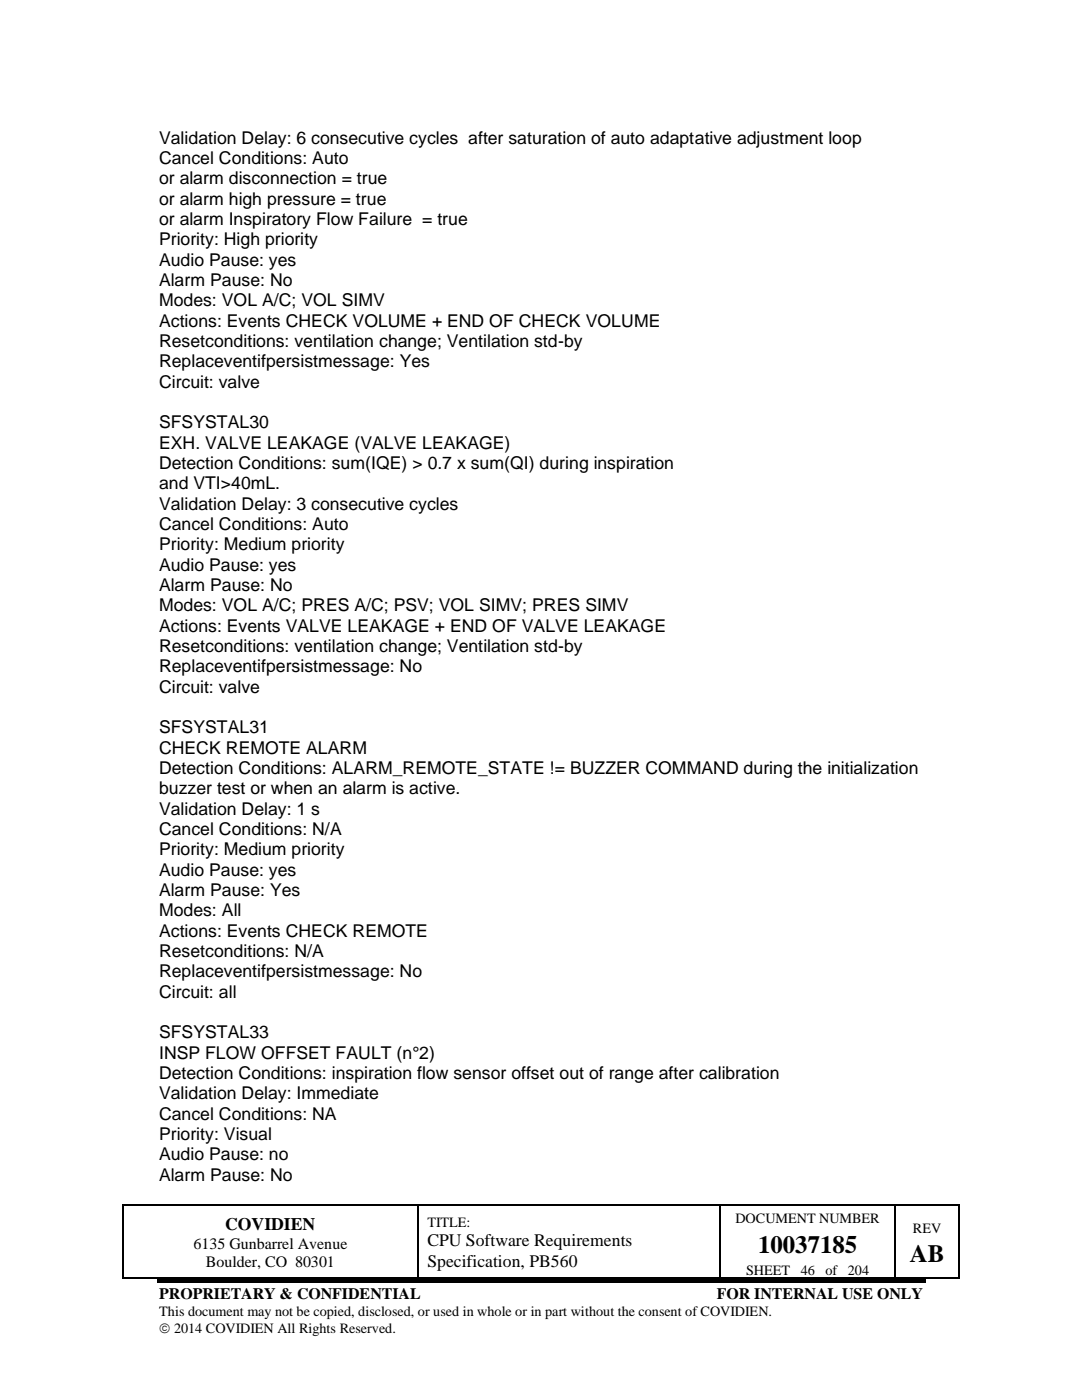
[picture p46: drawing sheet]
<svg xmlns="http://www.w3.org/2000/svg" width="216mm" height="279mm" viewBox="0 0 216 279" stroke-linecap="round" stroke-linejoin="round" font-family="sans-serif">
<defs><g id="words">
<g font-size="5">
<text x="151.3" y="250">10037185</text>
<text x="181.6" y="251.9">AB</text>
</g>
<g font-size="3.5">
<text x="31.8" y="28.7">Validation Delay: 6 consecutive cycles after saturation of auto adaptative adjustment loop</text>
<text x="31.8" y="32.8">Cancel Conditions: Auto</text>
<text x="31.8" y="36.8">or alarm disconnection = true</text>
<text x="31.8" y="40.9">or alarm high pressure = true</text>
<text x="31.8" y="44.9">or alarm Inspiratory Flow Failure = true</text>
<text x="31.8" y="49">Priority: High priority</text>
<text x="31.8" y="53.1">Audio Pause: yes</text>
<text x="31.8" y="57.1">Alarm Pause: No</text>
<text x="31.8" y="61.1">Modes: VOL A/C; VOL SIMV</text>
<text x="31.8" y="65.2">Actions: Events CHECK VOLUME + END OF CHECK VOLUME</text>
<text x="31.8" y="69.3">Resetconditions: ventilation change; Ventilation std-by</text>
<text x="31.8" y="73.3">Replaceventifpersistmessage: Yes</text>
<text x="31.8" y="77.4">Circuit: valve</text>
<text x="31.8" y="85.5">SFSYSTAL30</text>
<text x="31.8" y="89.5">EXH. VALVE LEAKAGE (VALVE LEAKAGE)</text>
<text x="31.8" y="93.6">Detection Conditions: sum(IQE) &gt; 0.7 x sum(QI) during inspiration</text>
<text x="31.8" y="97.7">and VTI&gt;40mL.</text>
<text x="31.8" y="101.7">Validation Delay: 3 consecutive cycles</text>
<text x="31.8" y="105.8">Cancel Conditions: Auto</text>
<text x="31.8" y="109.8">Priority: Medium priority</text>
<text x="31.8" y="113.9">Audio Pause: yes</text>
<text x="31.8" y="118">Alarm Pause: No</text>
<text x="31.8" y="122">Modes: VOL A/C; PRES A/C; PSV; VOL SIMV; PRES SIMV</text>
<text x="31.8" y="126.1">Actions: Events VALVE LEAKAGE + END OF VALVE LEAKAGE</text>
<text x="31.8" y="130.1">Resetconditions: ventilation change; Ventilation std-by</text>
<text x="31.8" y="134.2">Replaceventifpersistmessage: No</text>
<text x="31.8" y="138.2">Circuit: valve</text>
<text x="31.8" y="146.4">SFSYSTAL31</text>
<text x="31.8" y="150.4">CHECK REMOTE ALARM</text>
<text x="31.8" y="154.5">Detection Conditions: ALARM_REMOTE_STATE != BUZZER COMMAND during the initialization</text>
<text x="31.8" y="158.5">buzzer test or when an alarm is active.</text>
<text x="31.8" y="162.6">Validation Delay: 1 s</text>
<text x="31.8" y="166.6">Cancel Conditions: N/A</text>
<text x="31.8" y="170.7">Priority: Medium priority</text>
<text x="31.8" y="174.8">Audio Pause: yes</text>
<text x="31.8" y="178.8">Alarm Pause: Yes</text>
<text x="31.8" y="182.9">Modes: All</text>
<text x="31.8" y="186.9">Actions: Events CHECK REMOTE</text>
<text x="31.8" y="191">Resetconditions: N/A</text>
<text x="31.8" y="195.1">Replaceventifpersistmessage: No</text>
<text x="31.8" y="199.1">Circuit: all</text>
<text x="31.8" y="207.2">SFSYSTAL33</text>
<text x="31.8" y="211.3">INSP FLOW OFFSET FAULT (n°2)</text>
<text x="31.8" y="215.3">Detection Conditions: inspiration flow sensor offset out of range after calibration</text>
<text x="31.8" y="219.4">Validation Delay: Immediate</text>
<text x="31.8" y="223.4">Cancel Conditions: NA</text>
<text x="31.8" y="227.5">Priority: Visual</text>
<text x="31.8" y="231.6">Audio Pause: no</text>
<text x="31.8" y="235.6">Alarm Pause: No</text>
<text x="44.9" y="245.4">COVIDIEN</text>
<text x="85.3" y="248.7">CPU Software Requirements</text>
<text x="85.3" y="252.8">Specification, PB560</text>
</g>
<g font-size="3.2">
<text x="38.6" y="249.2">6135 Gunbarrel Avenue</text>
<text x="41.1" y="252.8">Boulder, CO 80301</text>
<text x="31.8" y="259.3">PROPRIETARY &amp; CONFIDENTIAL</text>
<text x="143" y="259.3">FOR INTERNAL USE ONLY</text>
</g>
<g font-size="2.8">
<text x="85.3" y="244.8">TITLE:</text>
<text x="146.8" y="244">DOCUMENT NUMBER</text>
<text x="182.2" y="246">REV</text>
<text x="148.9" y="254.4">SHEET</text>
<text x="159.8" y="254.4">46</text>
<text x="164.7" y="254.4">of 204</text>
<text x="31.8" y="262.7">This document may not be copied, disclosed, or used in whole or in part without the consent of COVIDIEN.</text>
<text x="31.8" y="266.1">© 2014 COVIDIEN All Rights Reserved.</text>
</g>
</g></defs>
<g fill="#000">
<path d="M24.5 240.4h.2v.3h-.2z" fill-rule="evenodd"/>
<path d="M24.5 240.4h.2v.3h-.2z" fill-rule="evenodd"/>
<path d="M24.5 255h.2v.2h-.2z" fill-rule="evenodd"/>
<path d="M24.5 255h.2v.2h-.2z" fill-rule="evenodd"/>
<path d="M31.3 255.3h153.4v.7h-153.4z" fill-rule="evenodd"/>
<path d="M83.2 240.4h.3v.3h-.3z" fill-rule="evenodd"/>
<path d="M83.2 255h.3v.2h-.3z" fill-rule="evenodd"/>
<path d="M143.6 240.4h.2v.3h-.2z" fill-rule="evenodd"/>
<path d="M143.6 255h.2v.2h-.2z" fill-rule="evenodd"/>
<path d="M178.5 240.4h.3v.3h-.3z" fill-rule="evenodd"/>
<path d="M178.5 255h.3v.2h-.3z" fill-rule="evenodd"/>
<path d="M191.2 240.4h.3v.3h-.3z" fill-rule="evenodd"/>
<path d="M191.2 240.4h.3v.3h-.3z" fill-rule="evenodd"/>
<path d="M191.2 255h.3v.2h-.3z" fill-rule="evenodd"/>
<path d="M191.2 255h.3v.2h-.3z" fill-rule="evenodd"/>
</g>
<g fill="none" stroke="#000" stroke-width=".25">
<path d="M24.6 240.7v14.3M24.7 240.5h58.5M24.7 255.1h58.5M83.4 240.7v14.3M83.5 240.5h60.1M83.5 255.1h60.1M143.7 240.7v14.3M143.8 240.5h34.7M143.8 255.1h34.7M178.6 240.7v14.3M178.8 240.5h12.4M178.8 255.1h12.4"/>
<path d="M191.3 240.7v14.3"/>
</g>
<use href="#words"/>
</svg>
